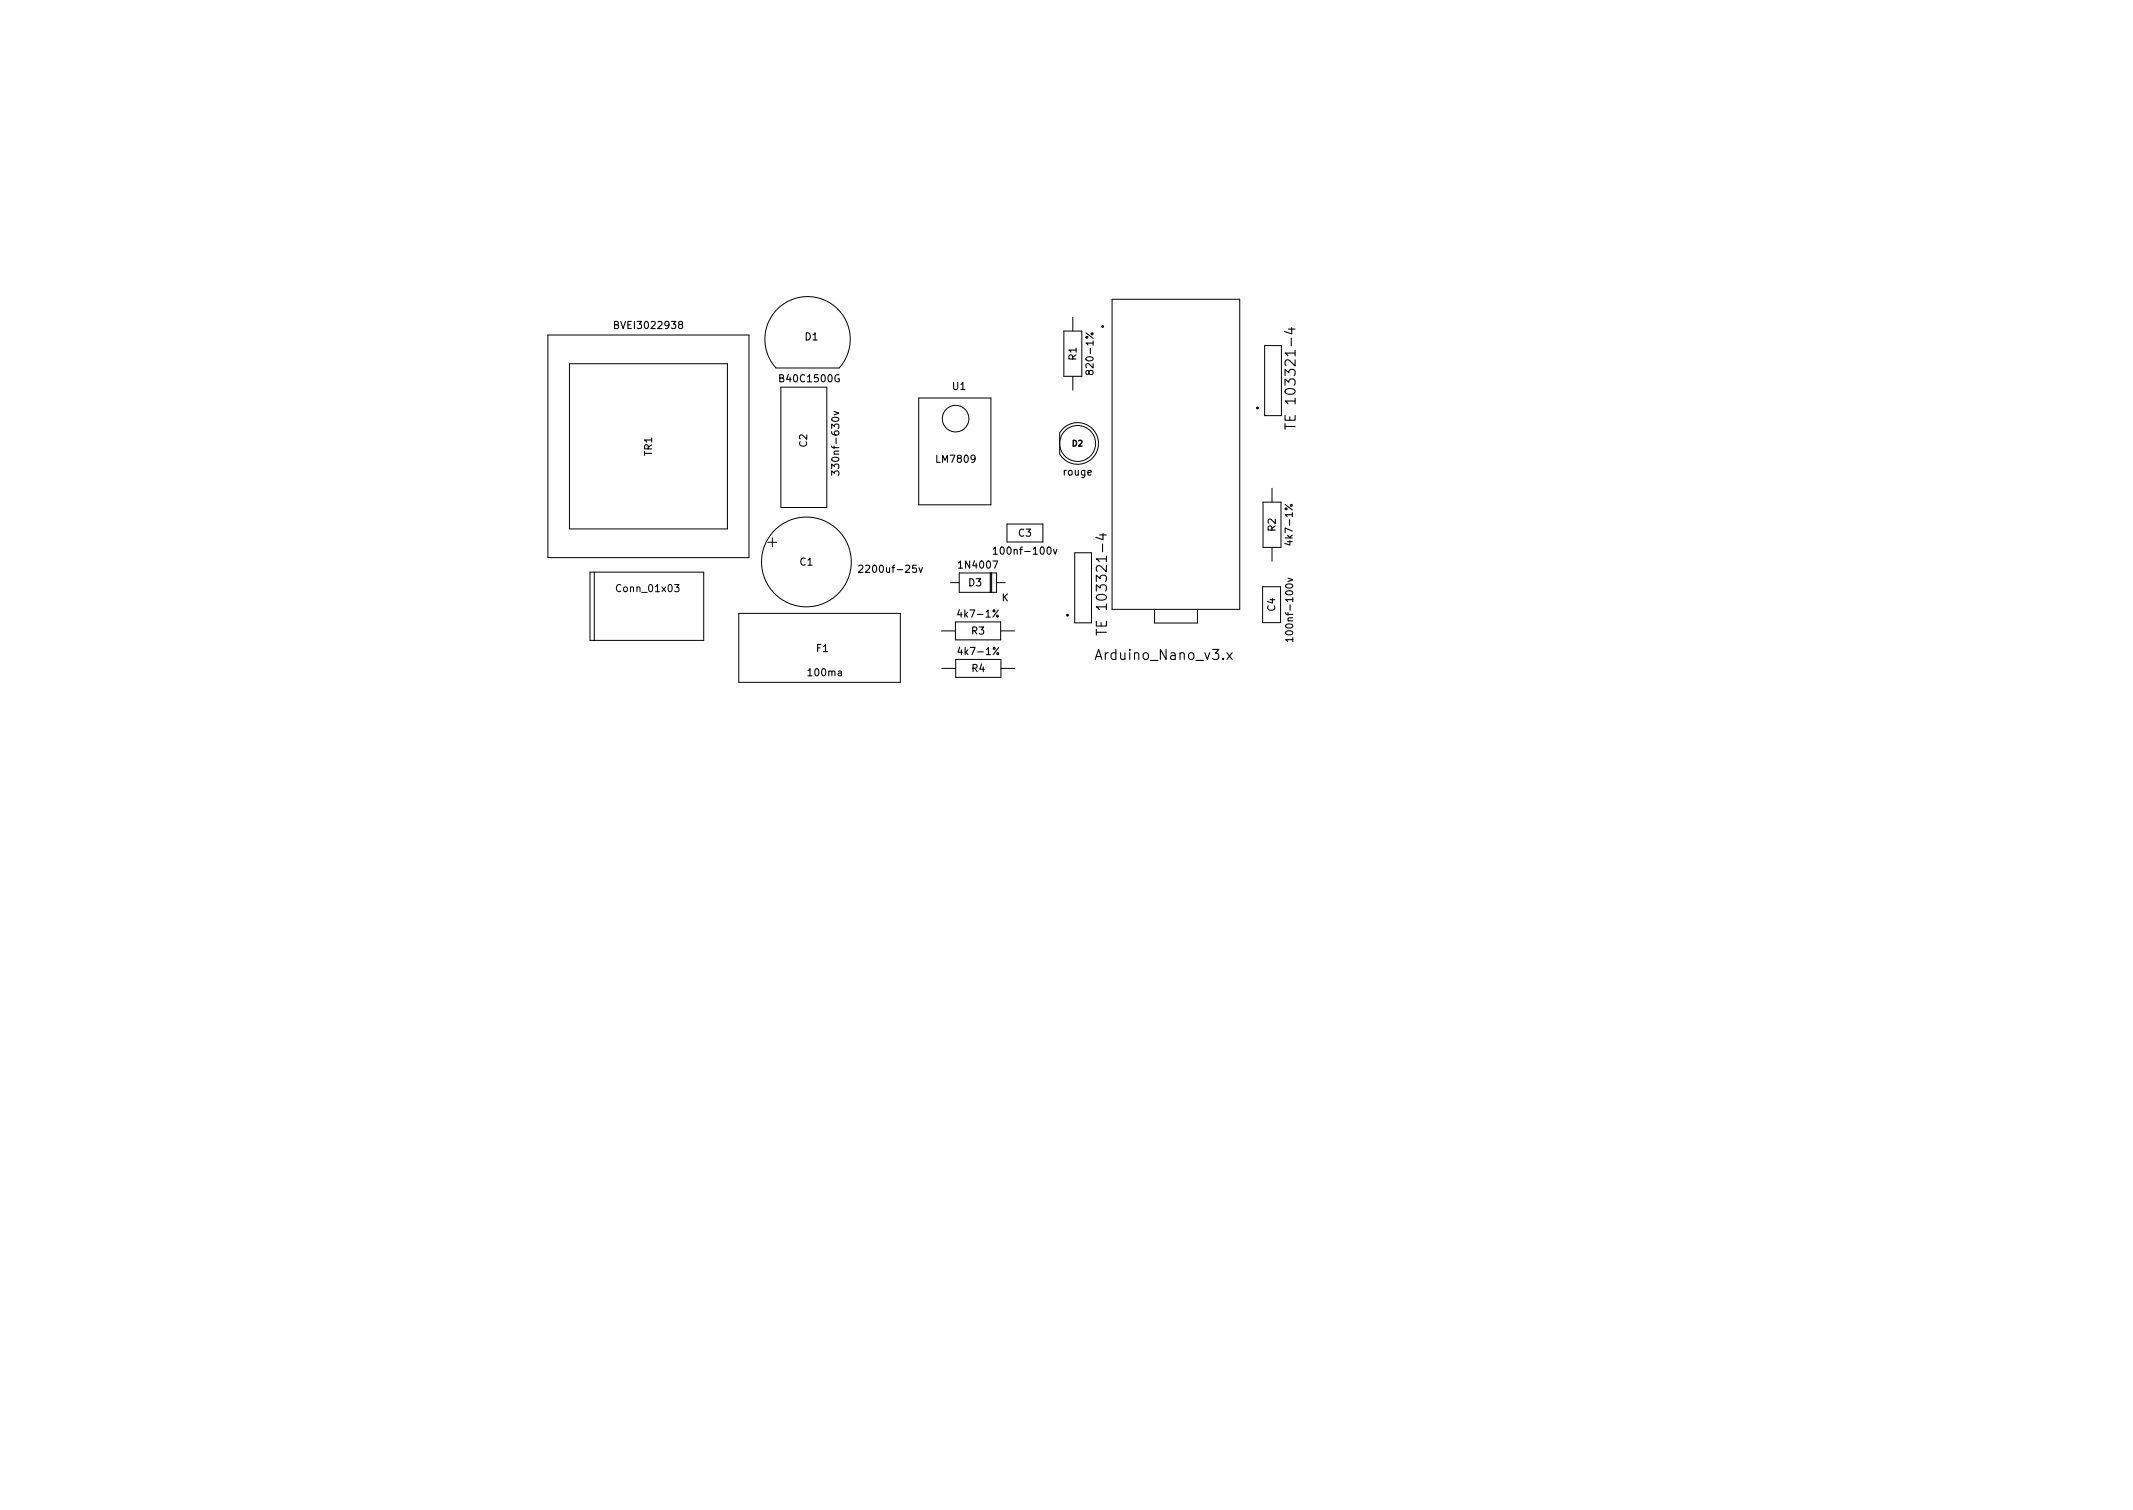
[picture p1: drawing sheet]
<svg xmlns="http://www.w3.org/2000/svg" width="297mm" height="210mm" viewBox="0 0 297 210" stroke-linecap="round" stroke-linejoin="round" font-family="sans-serif">
<defs><g id="words">
<g font-size="2">
<text x="180.4" y="58.3" transform="rotate(-90 180.4 58.3)">TE 103321-4</text>
<text x="154.1" y="87" transform="rotate(-90 154.1 87)">TE 103321-4</text>
</g>
<text font-size="1.9" x="152.9" y="91.9">Arduino_Nano_v3.x</text>
<g font-size="1.4">
<text x="86" y="45.8">BVEI3022938</text>
<text x="112.1" y="47.4">D1</text>
<text x="108.8" y="53.2">B40C1500G</text>
<text x="149.9" y="50.1" transform="rotate(-90 149.9 50.1)">R1</text>
<text x="152.3" y="51.6" transform="rotate(-90 152.3 51.6)">820-1%</text>
<text x="132.7" y="54.3">U1</text>
<text x="90.8" y="63.5" transform="rotate(-90 90.8 63.5)">TR1</text>
<text x="112.4" y="62.2" transform="rotate(-90 112.4 62.2)">C2</text>
<text x="116.9" y="65.3" transform="rotate(-90 116.9 65.3)">330nf-630v</text>
<text x="130.5" y="64.4">LM7809</text>
<text x="148.1" y="66.2">rouge</text>
<text x="139.1" y="77.2">100nf-100v</text>
<text x="141.8" y="74.7">C3</text>
<text x="177.6" y="74" transform="rotate(-90 177.6 74)">R2</text>
<text x="180" y="75.5" transform="rotate(-90 180 75.5)">4k7-1%</text>
<text x="86.1" y="82.4">Conn_01x03</text>
<text x="111.4" y="78.7">C1</text>
<text x="120.4" y="79.7">2200uf-25v</text>
<text x="133.7" y="79.2">1N4007</text>
<text x="134.9" y="81.6">D3</text>
<text x="139.5" y="83.7">K</text>
<text x="133.8" y="86">4k7-1%</text>
<text x="135.3" y="88.3">R3</text>
<text x="177.6" y="85.1" transform="rotate(-90 177.6 85.1)">C4</text>
<text x="180.1" y="88.5" transform="rotate(-90 180.1 88.5)">100nf-100v</text>
<text x="112.7" y="94.1">100ma</text>
<text x="113.7" y="90.8">F1</text>
<text x="133.8" y="91.2">4k7-1%</text>
<text x="135.3" y="93.6">R4</text>
</g>
<text font-size="1.1" x="149.3" y="62.1">D2</text>
</g></defs>
<g fill="none" stroke="#000" stroke-width=".15">
<path d="M116.2 57.3l.6 .2-.6 .3M151.2 46.3l1 .8M151.7 51.8l.1-.2h.3l.1 .2-.1 .3-.3 .1-.1-.1-.1-.5h-.2l-.1 .1-.1 .3 .1 .1 .2 .1 .2-.2M179 59v.8M179 59.4h1.4M179.4 45.8h1M179.9 45.6v.9l-1-.3M115.8 66.2v-.6l.4 .3 .1-.3h.4l.1 .2-.1 .4M119.6 78.8l.4-.1 .2 .3-.7 .7h.7M128 79l.2 .7 .3-.7M138.3 76.5l.3-.3v1M138.3 77.2h.6"/>
<path d="M146.7 76.5l.2 .7 .3-.7M153.1 74.5h1M153.6 74.3v.9l-1-.4M152.7 87.6v.8M152.7 88h1.4M179.4 80.5l.6 .2-.6 .3M180 89.1h-1l.3 .3M180 88.8v.6"/>
<circle cx="152.1" cy="46.5" r=".14"/>
</g>
<g fill="none" stroke="#000" stroke-width=".14">
<path d="M76.3 46.6h28v31h-28zM79.3 50.6h22v23h-22zM108.4 42.9a5.9 5.9 0 0 1 8.2 .1 5.9 5.9 0 0 1 .3 8.2h-8.8a5.9 5.9 0 0 1 .3-8.3zM108.7 53.9v16.8M108.8 53.9h6.3v16.8h-6.3M127.9 55.4h10.1v14.9h-10.1zM148 59.7a2.9 2.9 0 0 1 4.3 .2 2.9 2.9 0 0 1-.5 4.2 2.9 2.9 0 0 1-4.2-.9v-2.9zM148.2 46.1h2.4v6.3h-2.4zM149.4 44.2v1.9M149.4 52.4v1.9M154.9 41.7h17.7v43.1h-17.7zM176.1 48.1h2.3v9.8h-2.3z"/>
<path d="M82.2 79.7h15.8v9.5h-15.8zM82.8 79.7v9.5M106.9 75.5h1.3M107.6 74.9v1.2M133.6 79.8h5.2v2.7h-5.2zM137.9 79.8v2.7M138 79.8v2.7M138.1 79.8v2.7M140.2 73h5v2.5h-5zM149.7 77h2.3v9.7h-2.3zM175.9 69.9h2.5v6.3h-2.5zM177.1 68v1.9"/>
<path d="M177.1 76.2v1.9M102.9 85.4h22.5v9.6h-22.5zM131.1 87.8h2M131.2 93.1h1.9M132.4 81.1h1.2M133.1 86.6h6.2v2.5h-6.2zM133.1 91.8h6.3v2.5h-6.3zM138.8 81.1h1.2M139.3 87.8h2M139.4 93.1h1.9M160.8 84.8v2h6v-2M175.8 81.7h2.5v5h-2.5z"/>
<circle cx="133.1" cy="58.3" r="1.85"/>
<circle cx="112.3" cy="78.2" r="6.2"/>
<circle cx="150.1" cy="61.7" r="2.5"/>
</g>
<g fill="none" stroke="#000" stroke-width=".2">
<circle cx="153.6" cy="45.5" r=".1"/>
<circle cx="175.1" cy="56.8" r=".1"/>
<circle cx="148.7" cy="85.7" r=".1"/>
</g>
<use href="#words"/>
</svg>
